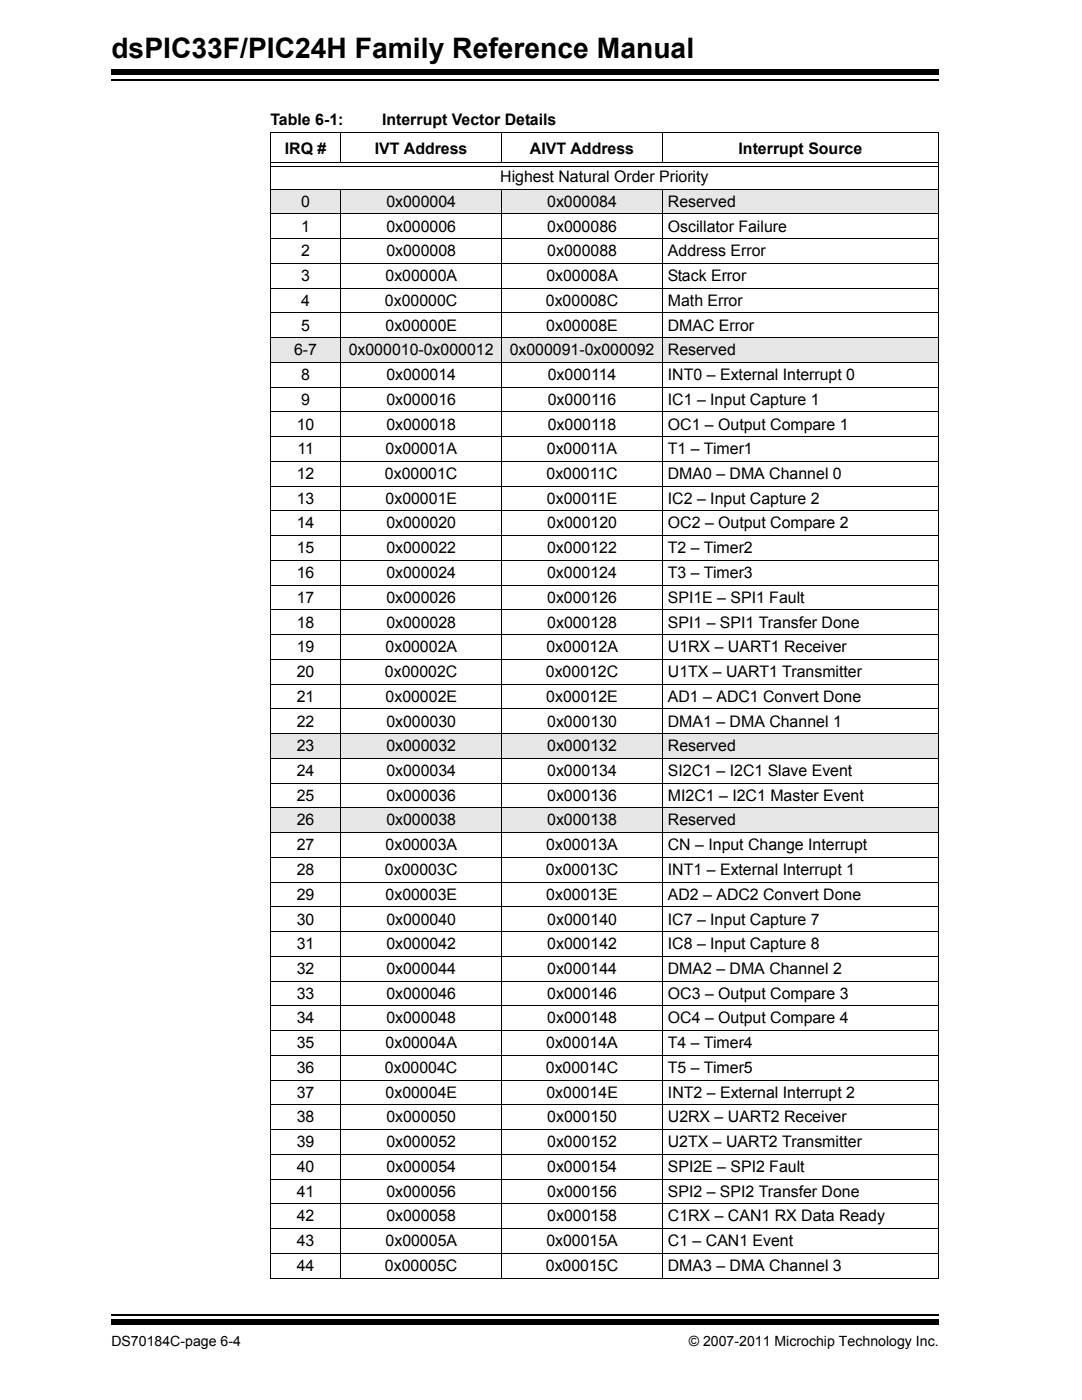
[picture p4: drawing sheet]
<svg xmlns="http://www.w3.org/2000/svg" width="216mm" height="279mm" viewBox="0 0 216 279" stroke-linecap="round" stroke-linejoin="round" font-family="sans-serif">
<defs><g id="words">
<text font-size="5.6" x="22.2" y="11.6">dsPIC33F/PIC24H Family Reference Manual</text>
<g font-size="3.2">
<text x="54" y="25">Table 6-1:</text>
<text x="76.2" y="25">Interrupt Vector Details</text>
<text x="56.9" y="30.7">IRQ #</text>
<text x="74.8" y="30.7">IVT Address</text>
<text x="105.7" y="30.7">AIVT Address</text>
<text x="147.4" y="30.7">Interrupt Source</text>
<text x="60.1" y="41.3">0</text>
<text x="77.1" y="41.3">0x000004</text>
<text x="99.8" y="36.3">Highest Natural Order Priority</text>
<text x="109.2" y="41.3">0x000084</text>
<text x="133.3" y="41.3">Reserved</text>
<text x="60.1" y="46.2">1</text>
<text x="77.1" y="46.2">0x000006</text>
<text x="109.2" y="46.2">0x000086</text>
<text x="133.3" y="46.2">Oscillator Failure</text>
<text x="60.1" y="51.1">2</text>
<text x="77.1" y="51.1">0x000008</text>
<text x="109.2" y="51.1">0x000088</text>
<text x="133.3" y="51.1">Address Error</text>
<text x="60.1" y="56.1">3</text>
<text x="76.9" y="56.1">0x00000A</text>
<text x="109" y="56.1">0x00008A</text>
<text x="133.3" y="56.1">Stack Error</text>
<text x="60.1" y="61">4</text>
<text x="60.1" y="66">5</text>
<text x="76.8" y="61">0x00000C</text>
<text x="76.9" y="66">0x00000E</text>
<text x="108.9" y="61">0x00008C</text>
<text x="109" y="66">0x00008E</text>
<text x="133.3" y="66">DMAC Error</text>
<text x="133.3" y="61">Math Error</text>
<text x="58.7" y="70.9">6-7</text>
<text x="69.6" y="70.9">0x000010-0x000012</text>
<text x="101.7" y="70.9">0x000091-0x000092</text>
<text x="133.3" y="70.9">Reserved</text>
<text x="60.1" y="75.8">8</text>
<text x="77.1" y="75.8">0x000014</text>
<text x="109.3" y="75.8">0x000114</text>
<text x="133.3" y="75.8">INT0 – External Interrupt 0</text>
<text x="60.1" y="80.8">9</text>
<text x="77.1" y="80.8">0x000016</text>
<text x="109.3" y="80.8">0x000116</text>
<text x="133.3" y="80.8">IC1 – Input Capture 1</text>
<text x="59.2" y="85.7">10</text>
<text x="77.1" y="85.7">0x000018</text>
<text x="109.3" y="85.7">0x000118</text>
<text x="133.3" y="85.7">OC1 – Output Compare 1</text>
<text x="59.2" y="95.6">12</text>
<text x="59.3" y="90.7">11</text>
<text x="76.8" y="95.6">0x00001C</text>
<text x="76.9" y="90.7">0x00001A</text>
<text x="109.1" y="95.6">0x00011C</text>
<text x="109.1" y="90.7">0x00011A</text>
<text x="133.2" y="90.7">T1 – Timer1</text>
<text x="133.3" y="95.6">DMA0 – DMA Channel 0</text>
<text x="59.2" y="100.5">13</text>
<text x="76.9" y="100.5">0x00001E</text>
<text x="109.1" y="100.5">0x00011E</text>
<text x="133.3" y="100.5">IC2 – Input Capture 2</text>
<text x="59.2" y="105.5">14</text>
<text x="77.1" y="105.5">0x000020</text>
<text x="109.2" y="105.5">0x000120</text>
<text x="133.3" y="105.5">OC2 – Output Compare 2</text>
<text x="59.2" y="110.4">15</text>
<text x="77.1" y="110.4">0x000022</text>
<text x="109.2" y="110.4">0x000122</text>
<text x="133.2" y="110.4">T2 – Timer2</text>
<text x="59.2" y="115.4">16</text>
<text x="77.1" y="115.4">0x000024</text>
<text x="109.2" y="115.4">0x000124</text>
<text x="133.2" y="115.4">T3 – Timer3</text>
<text x="59.2" y="120.3">17</text>
<text x="59.2" y="125.2">18</text>
<text x="77.1" y="120.3">0x000026</text>
<text x="77.1" y="125.2">0x000028</text>
<text x="109.2" y="120.3">0x000126</text>
<text x="109.2" y="125.2">0x000128</text>
<text x="133.3" y="120.3">SPI1E – SPI1 Fault</text>
<text x="133.3" y="125.2">SPI1 – SPI1 Transfer Done</text>
<text x="59.2" y="130.2">19</text>
<text x="76.9" y="130.2">0x00002A</text>
<text x="109" y="130.2">0x00012A</text>
<text x="133.3" y="130.2">U1RX – UART1 Receiver</text>
<text x="59.2" y="135.1">20</text>
<text x="76.8" y="135.1">0x00002C</text>
<text x="108.9" y="135.1">0x00012C</text>
<text x="133.3" y="135.1">U1TX – UART1 Transmitter</text>
<text x="59.2" y="140.1">21</text>
<text x="76.9" y="140.1">0x00002E</text>
<text x="109" y="140.1">0x00012E</text>
<text x="133.3" y="140.1">AD1 – ADC1 Convert Done</text>
<text x="59.2" y="145">22</text>
<text x="59.2" y="149.9">23</text>
<text x="77.1" y="149.9">0x000032</text>
<text x="77.1" y="145">0x000030</text>
<text x="109.2" y="149.9">0x000132</text>
<text x="109.2" y="145">0x000130</text>
<text x="133.3" y="145">DMA1 – DMA Channel 1</text>
<text x="133.3" y="149.9">Reserved</text>
<text x="59.2" y="154.9">24</text>
<text x="77.1" y="154.9">0x000034</text>
<text x="109.2" y="154.9">0x000134</text>
<text x="133.3" y="154.9">SI2C1 – I2C1 Slave Event</text>
<text x="59.2" y="159.8">25</text>
<text x="77.1" y="159.8">0x000036</text>
<text x="109.2" y="159.8">0x000136</text>
<text x="133.3" y="159.8">MI2C1 – I2C1 Master Event</text>
<text x="59.2" y="164.7">26</text>
<text x="77.1" y="164.7">0x000038</text>
<text x="109.2" y="164.7">0x000138</text>
<text x="133.3" y="164.7">Reserved</text>
<text x="59.2" y="169.7">27</text>
<text x="76.9" y="169.7">0x00003A</text>
<text x="109" y="169.7">0x00013A</text>
<text x="133.3" y="169.7">CN – Input Change Interrupt</text>
<text x="59.2" y="174.6">28</text>
<text x="59.2" y="179.6">29</text>
<text x="76.8" y="174.6">0x00003C</text>
<text x="76.9" y="179.6">0x00003E</text>
<text x="108.9" y="174.6">0x00013C</text>
<text x="109" y="179.6">0x00013E</text>
<text x="133.3" y="179.6">AD2 – ADC2 Convert Done</text>
<text x="133.3" y="174.6">INT1 – External Interrupt 1</text>
<text x="59.2" y="184.5">30</text>
<text x="77.1" y="184.5">0x000040</text>
<text x="109.2" y="184.5">0x000140</text>
<text x="133.3" y="184.5">IC7 – Input Capture 7</text>
<text x="59.2" y="189.4">31</text>
<text x="77.1" y="189.4">0x000042</text>
<text x="109.2" y="189.4">0x000142</text>
<text x="133.3" y="189.4">IC8 – Input Capture 8</text>
<text x="59.2" y="194.4">32</text>
<text x="77.1" y="194.4">0x000044</text>
<text x="109.2" y="194.4">0x000144</text>
<text x="133.3" y="194.4">DMA2 – DMA Channel 2</text>
<text x="59.2" y="199.3">33</text>
<text x="77.1" y="199.3">0x000046</text>
<text x="109.2" y="199.3">0x000146</text>
<text x="133.3" y="199.3">OC3 – Output Compare 3</text>
<text x="59.2" y="204.3">34</text>
<text x="59.2" y="209.2">35</text>
<text x="76.9" y="209.2">0x00004A</text>
<text x="77.1" y="204.3">0x000048</text>
<text x="109" y="209.2">0x00014A</text>
<text x="109.2" y="204.3">0x000148</text>
<text x="133.2" y="209.2">T4 – Timer4</text>
<text x="133.3" y="204.3">OC4 – Output Compare 4</text>
<text x="59.2" y="214.1">36</text>
<text x="76.8" y="214.1">0x00004C</text>
<text x="108.9" y="214.1">0x00014C</text>
<text x="133.3" y="214.1">T5 – Timer5</text>
<text x="59.2" y="219.1">37</text>
<text x="76.9" y="219.1">0x00004E</text>
<text x="109" y="219.1">0x00014E</text>
<text x="133.3" y="219.1">INT2 – External Interrupt 2</text>
<text x="59.2" y="224">38</text>
<text x="77.1" y="224">0x000050</text>
<text x="109.2" y="224">0x000150</text>
<text x="133.3" y="224">U2RX – UART2 Receiver</text>
<text x="59.2" y="229">39</text>
<text x="59.2" y="233.9">40</text>
<text x="77.1" y="229">0x000052</text>
<text x="77.1" y="233.9">0x000054</text>
<text x="109.2" y="229">0x000152</text>
<text x="109.2" y="233.9">0x000154</text>
<text x="133.3" y="229">U2TX – UART2 Transmitter</text>
<text x="133.3" y="233.9">SPI2E – SPI2 Fault</text>
<text x="59.2" y="238.8">41</text>
<text x="77.1" y="238.8">0x000056</text>
<text x="109.2" y="238.8">0x000156</text>
<text x="133.3" y="238.8">SPI2 – SPI2 Transfer Done</text>
<text x="59.2" y="243.8">42</text>
<text x="77.1" y="243.8">0x000058</text>
<text x="109.2" y="243.8">0x000158</text>
<text x="133.3" y="243.8">C1RX – CAN1 RX Data Ready</text>
<text x="59.2" y="248.7">43</text>
<text x="76.9" y="248.7">0x00005A</text>
<text x="109" y="248.7">0x00015A</text>
<text x="133.3" y="248.7">C1 – CAN1 Event</text>
<text x="59.2" y="253.7">44</text>
<text x="76.8" y="253.7">0x00005C</text>
<text x="108.9" y="253.7">0x00015C</text>
<text x="133.3" y="253.7">DMA3 – DMA Channel 3</text>
</g>
<g font-size="2.8">
<text x="22.2" y="268.6">DS70184C-page 6-4</text>
<text x="137.4" y="268.6">© 2007-2011 Microchip Technology Inc.</text>
</g>
</g></defs>
<path d="M22.2 15.9h165.1M22.2 262.4h165.1" fill="none" stroke="#000" stroke-width=".36"/>
<path d="M22.2 13.9h165.1v1.1h-165.1zM22.2 263.4h165.1v1h-165.1z" fill="#000"/>
<g fill="#e6e6e6">
<path d="M54 37.7h14v5h-14z"/>
<path d="M68 37.7h32.1v5h-32.1z"/>
<path d="M100.1 37.7h32.1v5h-32.1z"/>
<path d="M132.2 37.7h55v5h-55z"/>
<path d="M54 67.4h14v4.9h-14z"/>
<path d="M68 67.4h32.1v4.9h-32.1z"/>
<path d="M100.1 67.4h32.1v4.9h-32.1z"/>
<path d="M132.2 67.4h55v4.9h-55z"/>
<path d="M54 146.4h14v4.9h-14z"/>
<path d="M68 146.4h32.1v4.9h-32.1z"/>
<path d="M100.1 146.4h32.1v4.9h-32.1z"/>
<path d="M132.2 146.4h55v4.9h-55z"/>
<path d="M54 161.2h14v5h-14z"/>
<path d="M68 161.2h32.1v5h-32.1z"/>
<path d="M100.1 161.2h32.1v5h-32.1z"/>
<path d="M132.2 161.2h55v5h-55z"/>
</g>
<g fill="none" stroke="#000" stroke-width=".2">
<path d="M53.9 26.5h133.4M53.9 37.7h133.4M54 26.5v228.5M54.1 32.4h133.1M54.1 33.3h133.1M68 26.4v5.9M68 37.7v217.4M100.1 26.4v5.9M100.1 37.7v217.4M132.2 26.4v5.9M132.2 37.7v217.4M187.2 26.5v228.5"/>
<path d="M53.9 42.7h133.4M53.9 47.6h133.4M53.9 52.6h133.4M53.9 57.5h133.4M53.9 62.4h133.4M53.9 67.4h133.4M53.9 72.3h133.4M53.9 77.3h133.4M53.9 82.2h133.4M53.9 87.1h133.4M53.9 92.1h133.4M53.9 97h133.4"/>
<path d="M53.9 102h133.4M53.9 106.9h133.4M53.9 111.8h133.4M53.9 116.8h133.4M53.9 121.7h133.4M53.9 126.6h133.4M53.9 131.6h133.4M53.9 136.5h133.4M53.9 141.5h133.4M53.9 146.4h133.4M53.9 151.3h133.4M53.9 156.3h133.4"/>
<path d="M53.9 161.2h133.4M53.9 166.2h133.4M53.9 171.1h133.4M53.9 176h133.4M53.9 181h133.4M53.9 185.9h133.4M53.9 190.9h133.4M53.9 195.8h133.4M53.9 200.7h133.4M53.9 205.7h133.4M53.9 210.6h133.4M53.9 215.5h133.4"/>
<path d="M53.9 220.5h133.4M53.9 225.4h133.4M53.9 230.4h133.4M53.9 235.3h133.4M53.9 240.2h133.4M53.9 245.2h133.4M53.9 250.1h133.4M53.9 255.1h133.4"/>
</g>
<use href="#words"/>
</svg>
